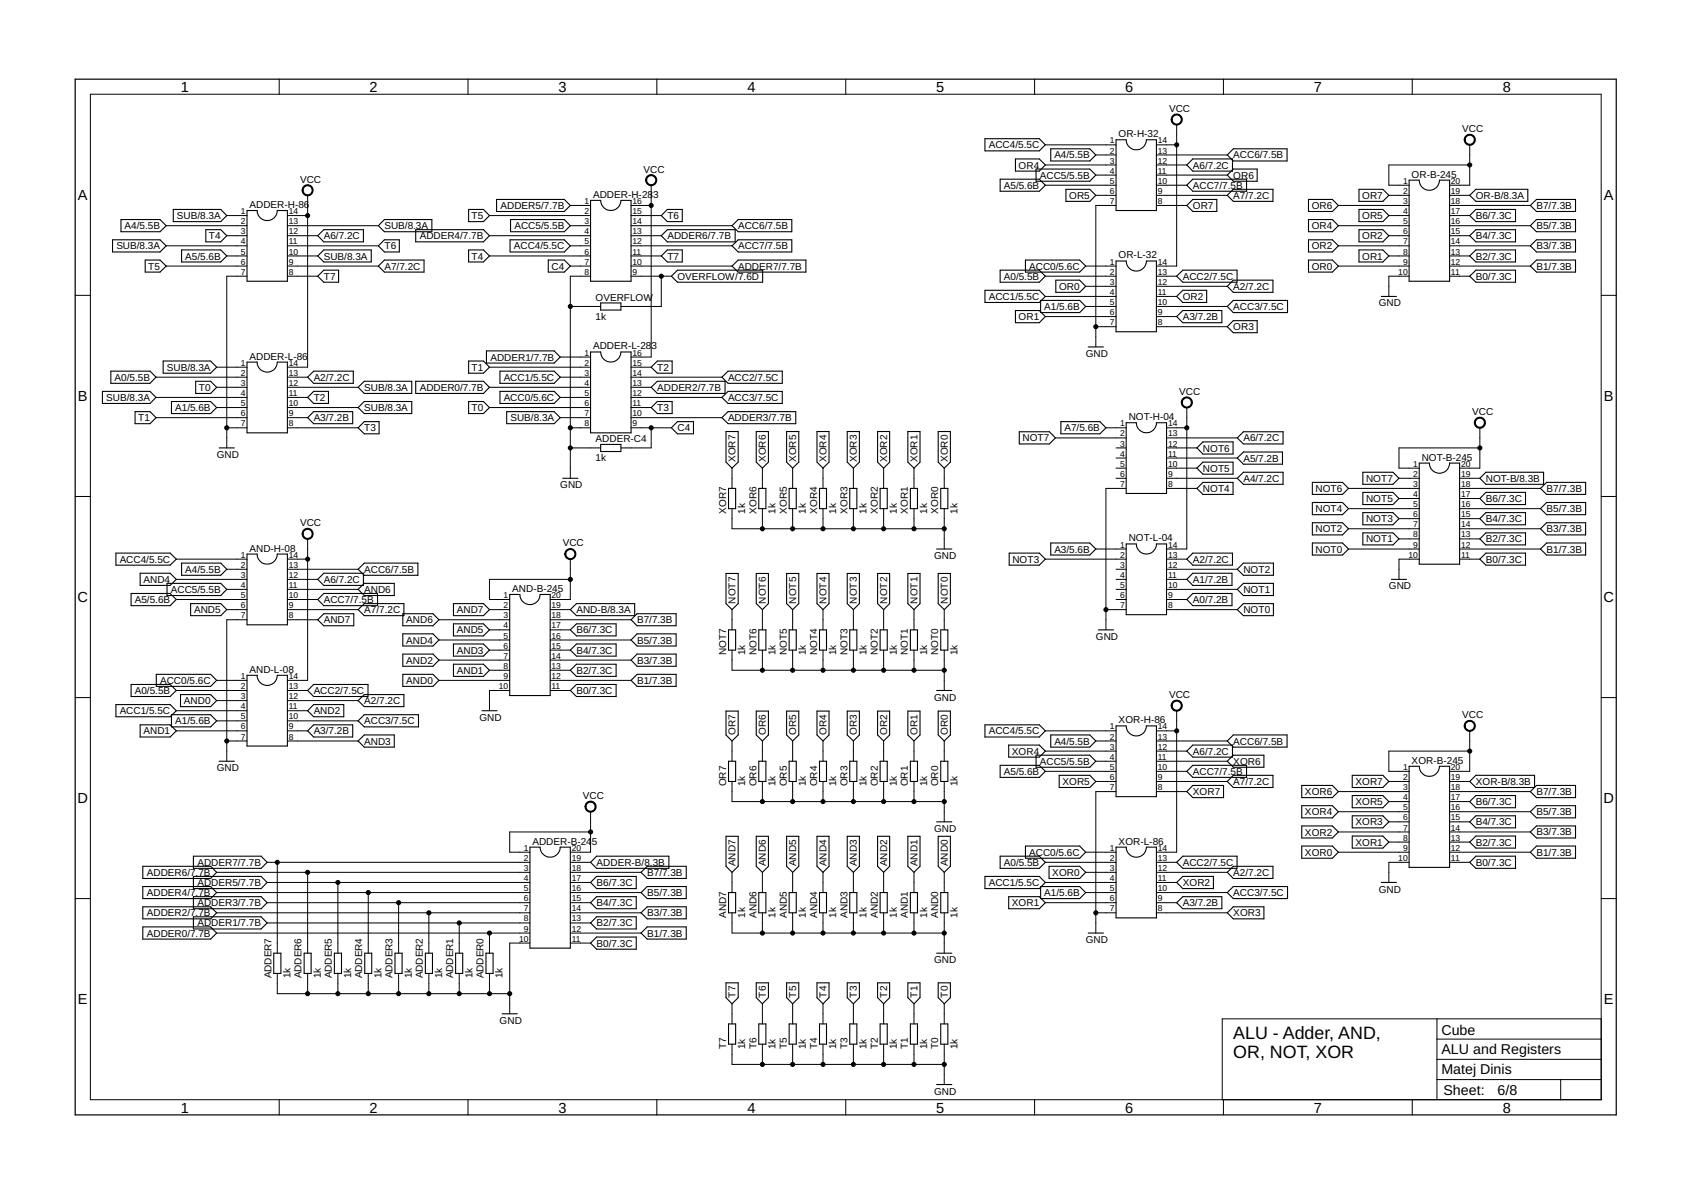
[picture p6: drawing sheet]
<svg xmlns="http://www.w3.org/2000/svg" width="297mm" height="210mm" viewBox="0 0 297 210" stroke-linecap="round" stroke-linejoin="round" font-family="sans-serif">
<defs><g id="words">
<g font-size="3.1">
<text x="216.6" y="182.6">ALU - Adder, AND,</text>
<text x="216.6" y="185.9">OR, NOT, XOR</text>
</g>
<g font-size="2.6">
<text x="31.8" y="16.1">1</text>
<text x="64.9" y="16.1">2</text>
<text x="98.1" y="16.1">3</text>
<text x="131.3" y="16.1">4</text>
<text x="164.4" y="16.1">5</text>
<text x="197.6" y="16.1">6</text>
<text x="230.8" y="16.1">7</text>
<text x="264" y="16.1">8</text>
<text x="13.7" y="35.1">A</text>
<text x="281.7" y="35.1">A</text>
<text x="13.7" y="70.5">B</text>
<text x="281.7" y="70.5">B</text>
<text x="13.6" y="105.8">C</text>
<text x="281.7" y="105.8">C</text>
<text x="13.6" y="141.1">D</text>
<text x="281.7" y="141.1">D</text>
<text x="13.7" y="176.4">E</text>
<text x="281.7" y="176.4">E</text>
<text x="31.8" y="195.4">1</text>
<text x="64.9" y="195.4">2</text>
<text x="98.1" y="195.4">3</text>
<text x="131.3" y="195.4">4</text>
<text x="164.4" y="195.4">5</text>
<text x="197.6" y="195.4">6</text>
<text x="230.8" y="195.4">7</text>
<text x="264" y="195.4">8</text>
</g>
<g font-size="2.5">
<text x="253.2" y="185.2">ALU and Registers</text>
<text x="253.2" y="181.8">Cube</text>
<text x="253.2" y="188.7">Matej Dinis</text>
<text x="253.6" y="192.4">Sheet:</text>
<text x="263.1" y="192.3">6/8</text>
</g>
<g font-size="1.8">
<text x="205.4" y="19.7">VCC</text>
<text x="256.8" y="23.2">VCC</text>
<text x="173.7" y="26.1">ACC4/5.5C</text>
<text x="178.9" y="29.6">OR4</text>
<text x="185.2" y="27.8">A4/5.5B</text>
<text x="196.5" y="24.1">OR-H-32</text>
<text x="209.5" y="29.6">A6/7.2C</text>
<text x="216.6" y="27.8">ACC6/7.5B</text>
<text x="52.7" y="32.1">VCC</text>
<text x="104.2" y="34.8">ADDER-H-283</text>
<text x="113.1" y="30.3">VCC</text>
<text x="176.3" y="33.2">A5/5.6B</text>
<text x="182.7" y="31.4">ACC5/5.5B</text>
<text x="187.8" y="34.9">OR5</text>
<text x="209.5" y="33.2">ACC7/7.5B</text>
<text x="216.6" y="34.9">A7/7.2C</text>
<text x="216.6" y="31.4">OR6</text>
<text x="239.3" y="34.9">OR7</text>
<text x="248" y="31.2">OR-B-245</text>
<text x="259.2" y="34.9">OR-B/8.3A</text>
<text x="21.9" y="40.3">A4/5.5B</text>
<text x="31.1" y="38.5">SUB/8.3A</text>
<text x="43.8" y="36.5">ADDER-H-86</text>
<text x="67.5" y="40.3">SUB/8.3A</text>
<text x="82.8" y="38.5">T5</text>
<text x="87.9" y="36.7">ADDER5/7.7B</text>
<text x="90.4" y="40.3">ACC5/5.5B</text>
<text x="117.2" y="38.5">T6</text>
<text x="129.7" y="40.3">ACC6/7.5B</text>
<text x="209.5" y="36.7">OR7</text>
<text x="230.4" y="40.3">OR4</text>
<text x="230.4" y="36.7">OR6</text>
<text x="239.3" y="38.5">OR5</text>
<text x="259.2" y="38.5">B6/7.3C</text>
<text x="269.9" y="36.7">B7/7.3B</text>
<text x="269.9" y="40.3">B5/7.3B</text>
<text x="20.4" y="43.8">SUB/8.3A</text>
<text x="26" y="47.4">T5</text>
<text x="32.5" y="45.6">A5/5.6B</text>
<text x="36.7" y="42">T4</text>
<text x="56.9" y="42">A6/7.2C</text>
<text x="56.9" y="45.6">SUB/8.3A</text>
<text x="67.5" y="47.4">A7/7.2C</text>
<text x="67.5" y="43.8">T6</text>
<text x="73.7" y="42">ADDER4/7.7B</text>
<text x="82.8" y="45.6">T4</text>
<text x="90.3" y="43.8">ACC4/5.5C</text>
<text x="96.9" y="47.4">C4</text>
<text x="117.2" y="45.6">T7</text>
<text x="117.2" y="42">ADDER6/7.7B</text>
<text x="129.7" y="43.8">ACC7/7.5B</text>
<text x="129.7" y="47.4">ADDER7/7.7B</text>
<text x="180.8" y="47.4">ACC0/5.6C</text>
<text x="196.5" y="45.4">OR-L-32</text>
<text x="230.4" y="47.4">OR0</text>
<text x="230.4" y="43.8">OR2</text>
<text x="239.3" y="45.6">OR1</text>
<text x="239.3" y="42">OR2</text>
<text x="259.2" y="42">B4/7.3C</text>
<text x="259.2" y="45.6">B2/7.3C</text>
<text x="269.9" y="43.8">B3/7.3B</text>
<text x="269.9" y="47.4">B1/7.3B</text>
<text x="56.9" y="49.1">T7</text>
<text x="104.6" y="52.8">OVERFLOW</text>
<text x="119" y="49.1">OVERFLOW/7.6D</text>
<text x="173.7" y="52.7">ACC1/5.5C</text>
<text x="176.3" y="49.1">A0/5.5B</text>
<text x="186" y="50.9">OR0</text>
<text x="207.8" y="49.1">ACC2/7.5C</text>
<text x="207.8" y="52.7">OR2</text>
<text x="216.6" y="50.9">A2/7.2C</text>
<text x="242.2" y="53.8">GND</text>
<text x="259.2" y="49.1">B0/7.3C</text>
<text x="104.6" y="56.1">1k</text>
<text x="178.9" y="56.2">OR1</text>
<text x="183.4" y="54.5">A1/5.6B</text>
<text x="207.8" y="56.2">A3/7.2B</text>
<text x="216.6" y="54.5">ACC3/7.5C</text>
<text x="216.6" y="58">OR3</text>
<text x="29.3" y="65.1">SUB/8.3A</text>
<text x="43.8" y="63.2">ADDER-L-86</text>
<text x="82.8" y="65.1">T1</text>
<text x="86.2" y="63.3">ADDER1/7.7B</text>
<text x="104.2" y="61.4">ADDER-L-28</text>
<text x="114.4" y="61.4">3</text>
<text x="115.5" y="65.1">T2</text>
<text x="190.7" y="62.7">GND</text>
<text x="18.7" y="70.4">SUB/8.3A</text>
<text x="20.1" y="66.9">A0/5.5B</text>
<text x="34.9" y="68.7">T0</text>
<text x="55.1" y="66.9">A2/7.2C</text>
<text x="55.1" y="70.4">T2</text>
<text x="64" y="68.7">SUB/8.3A</text>
<text x="73.7" y="68.7">ADDER0/7.7B</text>
<text x="88.5" y="66.9">ACC1/5.5C</text>
<text x="88.5" y="70.4">ACC0/5.6C</text>
<text x="115.5" y="68.7">ADDER2/7.7B</text>
<text x="127.9" y="70.4">ACC3/7.5C</text>
<text x="127.9" y="66.9">ACC2/7.5C</text>
<text x="207.1" y="69.4">VCC</text>
<text x="24.3" y="74">T1</text>
<text x="30.8" y="72.2">A1/5.6B</text>
<text x="55.1" y="74">A3/7.2B</text>
<text x="64" y="72.2">SUB/8.3A</text>
<text x="64" y="75.8">T3</text>
<text x="82.8" y="72.2">T0</text>
<text x="89.7" y="74">SUB/8.3A</text>
<text x="104.6" y="77.6">ADDER-C4</text>
<text x="115.5" y="72.2">T3</text>
<text x="119" y="75.8">C4</text>
<text x="127.9" y="74">ADDER3/7.7B</text>
<text x="179.6" y="77.5">NOT7</text>
<text x="187" y="75.8">A7/5.6B</text>
<text x="198.3" y="73.8">NOT-H-04</text>
<text x="218.4" y="77.5">A6/7.2C</text>
<text x="258.6" y="72.9">VCC</text>
<text x="38.1" y="80.5">GND</text>
<text x="104.6" y="81">1k</text>
<text x="129.2" y="81.2" transform="rotate(-90 129.2 81.2)">XOR7</text>
<text x="134.5" y="81.2" transform="rotate(-90 134.5 81.2)">XOR6</text>
<text x="139.9" y="81.2" transform="rotate(-90 139.9 81.2)">XOR5</text>
<text x="145.2" y="81.2" transform="rotate(-90 145.2 81.2)">XOR4</text>
<text x="150.5" y="81.2" transform="rotate(-90 150.5 81.2)">XOR3</text>
<text x="155.8" y="81.2" transform="rotate(-90 155.8 81.2)">XOR2</text>
<text x="161.2" y="81.2" transform="rotate(-90 161.2 81.2)">XOR1</text>
<text x="166.5" y="81.2" transform="rotate(-90 166.5 81.2)">XOR0</text>
<text x="211.3" y="82.9">NOT5</text>
<text x="211.3" y="79.3">NOT6</text>
<text x="218.4" y="81.1">A5/7.2B</text>
<text x="249.7" y="80.9">NOT-B-245</text>
<text x="98.4" y="85.8">GND</text>
<text x="211.3" y="86.4">NOT4</text>
<text x="218.4" y="84.6">A4/7.2C</text>
<text x="231.1" y="90">NOT4</text>
<text x="231.1" y="86.4">NOT6</text>
<text x="240" y="88.2">NOT5</text>
<text x="240" y="84.6">NOT7</text>
<text x="261" y="88.2">B6/7.3C</text>
<text x="261" y="84.6">NOT-B/8.3B</text>
<text x="271.7" y="86.4">B7/7.3B</text>
<text x="271.7" y="90">B5/7.3B</text>
<text x="52.7" y="92.4">VCC</text>
<text x="98.9" y="96">VCC</text>
<text x="127.5" y="90.2" transform="rotate(-90 127.5 90.2)">XOR7</text>
<text x="130.9" y="90.2" transform="rotate(-90 130.9 90.2)">1k</text>
<text x="132.9" y="90.2" transform="rotate(-90 132.9 90.2)">XOR6</text>
<text x="136.2" y="90.2" transform="rotate(-90 136.2 90.2)">1k</text>
<text x="138.2" y="90.2" transform="rotate(-90 138.2 90.2)">XOR5</text>
<text x="141.5" y="90.2" transform="rotate(-90 141.5 90.2)">1k</text>
<text x="143.5" y="90.2" transform="rotate(-90 143.5 90.2)">XOR4</text>
<text x="146.9" y="90.2" transform="rotate(-90 146.9 90.2)">1k</text>
<text x="148.8" y="90.2" transform="rotate(-90 148.8 90.2)">XOR3</text>
<text x="152.2" y="90.2" transform="rotate(-90 152.2 90.2)">1k</text>
<text x="154.2" y="90.2" transform="rotate(-90 154.2 90.2)">XOR2</text>
<text x="157.5" y="90.2" transform="rotate(-90 157.5 90.2)">1k</text>
<text x="159.5" y="90.2" transform="rotate(-90 159.5 90.2)">XOR1</text>
<text x="162.9" y="90.2" transform="rotate(-90 162.9 90.2)">1k</text>
<text x="164.8" y="90.2" transform="rotate(-90 164.8 90.2)">XOR0</text>
<text x="168.2" y="90.2" transform="rotate(-90 168.2 90.2)">1k</text>
<text x="198.3" y="95.1">NOT-L-04</text>
<text x="231.1" y="93.5">NOT2</text>
<text x="240" y="95.3">NOT1</text>
<text x="240" y="91.7">NOT3</text>
<text x="261" y="91.7">B4/7.3C</text>
<text x="261" y="95.3">B2/7.3C</text>
<text x="271.7" y="93.5">B3/7.3B</text>
<text x="21" y="98.8">ACC4/5.5C</text>
<text x="32.5" y="100.6">A4/5.5B</text>
<text x="43.8" y="96.9">AND-H-08</text>
<text x="64" y="100.6">ACC6/7.5B</text>
<text x="164.1" y="98.2">GND</text>
<text x="177.8" y="98.8">NOT3</text>
<text x="185.2" y="97.1">A3/5.6B</text>
<text x="209.5" y="98.8">A2/7.2C</text>
<text x="218.4" y="100.6">NOT2</text>
<text x="231.1" y="97.1">NOT0</text>
<text x="261" y="98.8">B0/7.3C</text>
<text x="271.7" y="97.1">B1/7.3B</text>
<text x="23.7" y="105.9">A5/5.6B</text>
<text x="25.2" y="102.4">AND4</text>
<text x="30" y="104.2">ACC5/5.5B</text>
<text x="34.1" y="107.7">AND5</text>
<text x="56.9" y="102.4">A6/7.2C</text>
<text x="56.9" y="105.9">ACC7/7.5B</text>
<text x="64" y="107.7">A7/7.2C</text>
<text x="64" y="104.2">AND6</text>
<text x="80.2" y="107.7">AND7</text>
<text x="90" y="104">AND-B-245</text>
<text x="101.3" y="107.7">AND-B/8.3A</text>
<text x="129.2" y="106" transform="rotate(-90 129.2 106)">NOT7</text>
<text x="134.5" y="106" transform="rotate(-90 134.5 106)">NOT6</text>
<text x="139.9" y="106" transform="rotate(-90 139.9 106)">NOT5</text>
<text x="145.2" y="106" transform="rotate(-90 145.2 106)">NOT4</text>
<text x="150.5" y="106" transform="rotate(-90 150.5 106)">NOT3</text>
<text x="155.8" y="106" transform="rotate(-90 155.8 106)">NOT2</text>
<text x="161.2" y="106" transform="rotate(-90 161.2 106)">NOT1</text>
<text x="166.5" y="106" transform="rotate(-90 166.5 106)">NOT0</text>
<text x="209.5" y="102.4">A1/7.2B</text>
<text x="209.5" y="105.9">A0/7.2B</text>
<text x="218.4" y="107.7">NOT0</text>
<text x="218.4" y="104.2">NOT1</text>
<text x="244" y="103.5">GND</text>
<text x="56.9" y="109.5">AND7</text>
<text x="71.4" y="113">AND4</text>
<text x="71.4" y="109.5">AND6</text>
<text x="80.2" y="111.3">AND5</text>
<text x="101.3" y="111.3">B6/7.3C</text>
<text x="111.9" y="109.5">B7/7.3B</text>
<text x="111.9" y="113">B5/7.3B</text>
<text x="192.5" y="112.4">GND</text>
<text x="43.8" y="118.2">AND-L-08</text>
<text x="71.4" y="116.6">AND2</text>
<text x="80.2" y="118.4">AND1</text>
<text x="80.2" y="114.8">AND3</text>
<text x="101.3" y="114.8">B4/7.3C</text>
<text x="101.3" y="118.4">B2/7.3C</text>
<text x="111.9" y="116.6">B3/7.3B</text>
<text x="127.5" y="115.1" transform="rotate(-90 127.5 115.1)">NOT7</text>
<text x="130.9" y="115.1" transform="rotate(-90 130.9 115.1)">1k</text>
<text x="132.9" y="115.1" transform="rotate(-90 132.9 115.1)">NOT6</text>
<text x="136.2" y="115.1" transform="rotate(-90 136.2 115.1)">1k</text>
<text x="138.2" y="115.1" transform="rotate(-90 138.2 115.1)">NOT5</text>
<text x="141.5" y="115.1" transform="rotate(-90 141.5 115.1)">1k</text>
<text x="143.5" y="115.1" transform="rotate(-90 143.5 115.1)">NOT4</text>
<text x="146.9" y="115.1" transform="rotate(-90 146.9 115.1)">1k</text>
<text x="148.8" y="115.1" transform="rotate(-90 148.8 115.1)">NOT3</text>
<text x="152.2" y="115.1" transform="rotate(-90 152.2 115.1)">1k</text>
<text x="154.2" y="115.1" transform="rotate(-90 154.2 115.1)">NOT2</text>
<text x="157.5" y="115.1" transform="rotate(-90 157.5 115.1)">1k</text>
<text x="159.5" y="115.1" transform="rotate(-90 159.5 115.1)">NOT1</text>
<text x="162.9" y="115.1" transform="rotate(-90 162.9 115.1)">1k</text>
<text x="164.8" y="115.1" transform="rotate(-90 164.8 115.1)">NOT0</text>
<text x="168.2" y="115.1" transform="rotate(-90 168.2 115.1)">1k</text>
<text x="21" y="125.5">ACC1/5.5C</text>
<text x="23.7" y="121.9">A0/5.5B</text>
<text x="28.1" y="120.1">ACC0/5.6C</text>
<text x="32.3" y="123.7">AND0</text>
<text x="55.1" y="121.9">ACC2/7.5C</text>
<text x="55.1" y="125.5">AND2</text>
<text x="64" y="123.7">A2/7.2C</text>
<text x="71.4" y="120.1">AND0</text>
<text x="101.3" y="121.9">B0/7.3C</text>
<text x="111.9" y="120.1">B1/7.3B</text>
<text x="164.1" y="123.1">GND</text>
<text x="205.4" y="122.6">VCC</text>
<text x="25.2" y="129">AND1</text>
<text x="30.8" y="127.2">A1/5.6B</text>
<text x="55.1" y="129">A3/7.2B</text>
<text x="64" y="127.2">ACC3/7.5C</text>
<text x="64" y="130.8">AND3</text>
<text x="84.2" y="126.6">GND</text>
<text x="129.2" y="129.1" transform="rotate(-90 129.2 129.1)">OR7</text>
<text x="134.5" y="129.1" transform="rotate(-90 134.5 129.1)">OR6</text>
<text x="139.9" y="129.1" transform="rotate(-90 139.9 129.1)">OR5</text>
<text x="145.2" y="129.1" transform="rotate(-90 145.2 129.1)">OR4</text>
<text x="150.5" y="129.1" transform="rotate(-90 150.5 129.1)">OR3</text>
<text x="155.8" y="129.1" transform="rotate(-90 155.8 129.1)">OR2</text>
<text x="161.2" y="129.1" transform="rotate(-90 161.2 129.1)">OR1</text>
<text x="166.5" y="129.1" transform="rotate(-90 166.5 129.1)">OR0</text>
<text x="173.7" y="129">ACC4/5.5C</text>
<text x="185.2" y="130.8">A4/5.5B</text>
<text x="196.5" y="127.1">XOR-H-86</text>
<text x="216.6" y="130.8">ACC6/7.5B</text>
<text x="256.8" y="126.2">VCC</text>
<text x="38.1" y="135.5">GND</text>
<text x="176.3" y="136.1">A5/5.6B</text>
<text x="177.8" y="132.6">XOR4</text>
<text x="182.7" y="134.3">ACC5/5.5B</text>
<text x="186.6" y="137.9">XOR5</text>
<text x="209.5" y="132.6">A6/7.2C</text>
<text x="209.5" y="136.1">ACC7/7.5B</text>
<text x="216.6" y="137.9">A7/7.2C</text>
<text x="216.6" y="134.3">XOR6</text>
<text x="238.1" y="137.9">XOR7</text>
<text x="248" y="134.2">XOR-B-245</text>
<text x="259.2" y="137.9">XOR-B/8.3B</text>
<text x="102.4" y="140.4">VCC</text>
<text x="127.5" y="138.1" transform="rotate(-90 127.5 138.1)">OR7</text>
<text x="130.9" y="138.1" transform="rotate(-90 130.9 138.1)">1k</text>
<text x="132.9" y="138.1" transform="rotate(-90 132.9 138.1)">OR6</text>
<text x="136.2" y="138.1" transform="rotate(-90 136.2 138.1)">1k</text>
<text x="138.2" y="138.1" transform="rotate(-90 138.2 138.1)">OR5</text>
<text x="141.5" y="138.1" transform="rotate(-90 141.5 138.1)">1k</text>
<text x="143.5" y="138.1" transform="rotate(-90 143.5 138.1)">OR4</text>
<text x="146.9" y="138.1" transform="rotate(-90 146.9 138.1)">1k</text>
<text x="148.8" y="138.1" transform="rotate(-90 148.8 138.1)">OR3</text>
<text x="152.2" y="138.1" transform="rotate(-90 152.2 138.1)">1k</text>
<text x="154.2" y="138.1" transform="rotate(-90 154.2 138.1)">OR2</text>
<text x="157.5" y="138.1" transform="rotate(-90 157.5 138.1)">1k</text>
<text x="159.5" y="138.1" transform="rotate(-90 159.5 138.1)">OR1</text>
<text x="162.9" y="138.1" transform="rotate(-90 162.9 138.1)">1k</text>
<text x="164.8" y="138.1" transform="rotate(-90 164.8 138.1)">OR0</text>
<text x="168.2" y="138.1" transform="rotate(-90 168.2 138.1)">1k</text>
<text x="209.5" y="139.7">XOR7</text>
<text x="229.2" y="143.2">XOR4</text>
<text x="229.2" y="139.7">XOR6</text>
<text x="238.1" y="141.4">XOR5</text>
<text x="259.2" y="141.4">B6/7.3C</text>
<text x="269.9" y="139.7">B7/7.3B</text>
<text x="269.9" y="143.2">B5/7.3B</text>
<text x="93.5" y="148.4">ADDER-B-24</text>
<text x="104" y="148.4">5</text>
<text x="164.1" y="146.1">GND</text>
<text x="196.5" y="148.4">XOR-L-86</text>
<text x="229.2" y="146.8">XOR2</text>
<text x="238.1" y="148.5">XOR1</text>
<text x="238.1" y="145">XOR3</text>
<text x="259.2" y="145">B4/7.3C</text>
<text x="259.2" y="148.5">B2/7.3C</text>
<text x="269.9" y="146.8">B3/7.3B</text>
<text x="25.8" y="153.9">ADDER6/7.7B</text>
<text x="34.7" y="155.6">ADDER5/7.7B</text>
<text x="34.7" y="152.1">ADDER7/7.7B</text>
<text x="104.8" y="152.1">ADDER-B/8.3B</text>
<text x="104.8" y="155.6">B6/7.3C</text>
<text x="113.7" y="153.9">B7/7.3B</text>
<text x="129.2" y="152.2" transform="rotate(-90 129.2 152.2)">AND7</text>
<text x="134.5" y="152.2" transform="rotate(-90 134.5 152.2)">AND6</text>
<text x="139.9" y="152.2" transform="rotate(-90 139.9 152.2)">AND5</text>
<text x="145.2" y="152.2" transform="rotate(-90 145.2 152.2)">AND4</text>
<text x="150.5" y="152.2" transform="rotate(-90 150.5 152.2)">AND3</text>
<text x="155.8" y="152.2" transform="rotate(-90 155.8 152.2)">AND2</text>
<text x="161.2" y="152.2" transform="rotate(-90 161.2 152.2)">AND1</text>
<text x="166.5" y="152.2" transform="rotate(-90 166.5 152.2)">AND0</text>
<text x="173.7" y="155.6">ACC1/5.5C</text>
<text x="176.3" y="152.1">A0/5.5B</text>
<text x="180.8" y="150.3">ACC0/5.6C</text>
<text x="184.9" y="153.9">XOR0</text>
<text x="207.8" y="152.1">ACC2/7.5C</text>
<text x="207.8" y="155.6">XOR2</text>
<text x="216.6" y="153.9">A2/7.2C</text>
<text x="229.2" y="150.3">XOR0</text>
<text x="259.2" y="152.1">B0/7.3C</text>
<text x="269.9" y="150.3">B1/7.3B</text>
<text x="25.8" y="157.4">ADDER4/7.7B</text>
<text x="25.8" y="161">ADDER2/7.7B</text>
<text x="34.7" y="159.2">ADDER3/7.7B</text>
<text x="104.8" y="159.2">B4/7.3C</text>
<text x="113.7" y="157.4">B5/7.3B</text>
<text x="113.7" y="161">B3/7.3B</text>
<text x="127.5" y="161.2" transform="rotate(-90 127.5 161.2)">AND7</text>
<text x="130.9" y="161.2" transform="rotate(-90 130.9 161.2)">1k</text>
<text x="132.9" y="161.2" transform="rotate(-90 132.9 161.2)">AND6</text>
<text x="136.2" y="161.2" transform="rotate(-90 136.2 161.2)">1k</text>
<text x="138.2" y="161.2" transform="rotate(-90 138.2 161.2)">AND5</text>
<text x="141.5" y="161.2" transform="rotate(-90 141.5 161.2)">1k</text>
<text x="143.5" y="161.2" transform="rotate(-90 143.5 161.2)">AND4</text>
<text x="146.9" y="161.2" transform="rotate(-90 146.9 161.2)">1k</text>
<text x="148.8" y="161.2" transform="rotate(-90 148.8 161.2)">AND3</text>
<text x="152.2" y="161.2" transform="rotate(-90 152.2 161.2)">1k</text>
<text x="154.2" y="161.2" transform="rotate(-90 154.2 161.2)">AND2</text>
<text x="157.5" y="161.2" transform="rotate(-90 157.5 161.2)">1k</text>
<text x="159.5" y="161.2" transform="rotate(-90 159.5 161.2)">AND1</text>
<text x="162.9" y="161.2" transform="rotate(-90 162.9 161.2)">1k</text>
<text x="164.8" y="161.2" transform="rotate(-90 164.8 161.2)">AND0</text>
<text x="168.2" y="161.2" transform="rotate(-90 168.2 161.2)">1k</text>
<text x="177.8" y="159.2">XOR1</text>
<text x="183.4" y="157.4">A1/5.6B</text>
<text x="207.8" y="159.2">A3/7.2B</text>
<text x="216.6" y="157.4">ACC3/7.5C</text>
<text x="216.6" y="161">XOR3</text>
<text x="242.2" y="156.8">GND</text>
<text x="25.8" y="164.5">ADDER0/7.7B</text>
<text x="34.7" y="162.7">ADDER1/7.7B</text>
<text x="104.8" y="162.7">B2/7.3C</text>
<text x="104.8" y="166.3">B0/7.3C</text>
<text x="113.7" y="164.5">B1/7.3B</text>
<text x="190.7" y="165.7">GND</text>
<text x="47.7" y="171.9" transform="rotate(-90 47.7 171.9)">ADDER7</text>
<text x="51" y="171.9" transform="rotate(-90 51 171.9)">1k</text>
<text x="53" y="171.9" transform="rotate(-90 53 171.9)">ADDER6</text>
<text x="56.3" y="171.9" transform="rotate(-90 56.3 171.9)">1k</text>
<text x="58.3" y="171.9" transform="rotate(-90 58.3 171.9)">ADDER5</text>
<text x="61.7" y="171.9" transform="rotate(-90 61.7 171.9)">1k</text>
<text x="63.6" y="171.9" transform="rotate(-90 63.6 171.9)">ADDER4</text>
<text x="67" y="171.9" transform="rotate(-90 67 171.9)">1k</text>
<text x="69" y="171.9" transform="rotate(-90 69 171.9)">ADDER3</text>
<text x="72.3" y="171.9" transform="rotate(-90 72.3 171.9)">1k</text>
<text x="74.3" y="171.9" transform="rotate(-90 74.3 171.9)">ADDER2</text>
<text x="77.6" y="171.9" transform="rotate(-90 77.6 171.9)">1k</text>
<text x="79.6" y="171.9" transform="rotate(-90 79.6 171.9)">ADDER1</text>
<text x="83" y="171.9" transform="rotate(-90 83 171.9)">1k</text>
<text x="84.9" y="171.9" transform="rotate(-90 84.9 171.9)">ADDER0</text>
<text x="88.3" y="171.9" transform="rotate(-90 88.3 171.9)">1k</text>
<text x="164.1" y="169.2">GND</text>
<text x="87.8" y="179.9">GND</text>
<text x="129.2" y="175.2" transform="rotate(-90 129.2 175.2)">T7</text>
<text x="134.5" y="175.2" transform="rotate(-90 134.5 175.2)">T6</text>
<text x="139.9" y="175.2" transform="rotate(-90 139.9 175.2)">T5</text>
<text x="145.2" y="175.2" transform="rotate(-90 145.2 175.2)">T4</text>
<text x="150.5" y="175.2" transform="rotate(-90 150.5 175.2)">T3</text>
<text x="155.8" y="175.2" transform="rotate(-90 155.8 175.2)">T2</text>
<text x="161.2" y="175.2" transform="rotate(-90 161.2 175.2)">T1</text>
<text x="166.5" y="175.2" transform="rotate(-90 166.5 175.2)">T0</text>
<text x="127.5" y="184.3" transform="rotate(-90 127.5 184.3)">T7</text>
<text x="130.9" y="184.3" transform="rotate(-90 130.9 184.3)">1k</text>
<text x="132.9" y="184.3" transform="rotate(-90 132.9 184.3)">T6</text>
<text x="136.2" y="184.3" transform="rotate(-90 136.2 184.3)">1k</text>
<text x="138.2" y="184.3" transform="rotate(-90 138.2 184.3)">T5</text>
<text x="141.5" y="184.3" transform="rotate(-90 141.5 184.3)">1k</text>
<text x="143.5" y="184.3" transform="rotate(-90 143.5 184.3)">T4</text>
<text x="146.9" y="184.3" transform="rotate(-90 146.9 184.3)">1k</text>
<text x="148.8" y="184.3" transform="rotate(-90 148.8 184.3)">T3</text>
<text x="152.2" y="184.3" transform="rotate(-90 152.2 184.3)">1k</text>
<text x="154.2" y="184.3" transform="rotate(-90 154.2 184.3)">T2</text>
<text x="157.5" y="184.3" transform="rotate(-90 157.5 184.3)">1k</text>
<text x="159.5" y="184.3" transform="rotate(-90 159.5 184.3)">T1</text>
<text x="162.9" y="184.3" transform="rotate(-90 162.9 184.3)">1k</text>
<text x="164.8" y="184.3" transform="rotate(-90 164.8 184.3)">T0</text>
<text x="168.2" y="184.3" transform="rotate(-90 168.2 184.3)">1k</text>
<text x="164.1" y="192.3">GND</text>
</g>
<g font-size="1.5">
<text x="195" y="25.2">1</text>
<text x="195" y="27">2</text>
<text x="195" y="28.7">3</text>
<text x="203.4" y="28.7">12</text>
<text x="203.4" y="27">13</text>
<text x="203.4" y="25.2">14</text>
<text x="102.7" y="35.8">1</text>
<text x="111.1" y="35.8">16</text>
<text x="195" y="30.5">4</text>
<text x="195" y="32.3">5</text>
<text x="195" y="34.1">6</text>
<text x="195" y="35.8">7</text>
<text x="203.4" y="35.8">8</text>
<text x="203.4" y="34.1">9</text>
<text x="203.4" y="32.3">10</text>
<text x="203.4" y="30.5">11</text>
<text x="246.5" y="32.3">1</text>
<text x="246.5" y="34.1">2</text>
<text x="246.5" y="35.8">3</text>
<text x="254.9" y="35.8">18</text>
<text x="254.9" y="34.1">19</text>
<text x="254.9" y="32.3">20</text>
<text x="42.3" y="37.6">1</text>
<text x="42.3" y="39.4">2</text>
<text x="42.3" y="41.2">3</text>
<text x="50.7" y="41.2">12</text>
<text x="50.7" y="39.4">13</text>
<text x="50.7" y="37.6">14</text>
<text x="102.7" y="37.6">2</text>
<text x="102.7" y="39.4">3</text>
<text x="102.7" y="41.2">4</text>
<text x="111.1" y="41.2">13</text>
<text x="111.1" y="39.4">14</text>
<text x="111.1" y="37.6">15</text>
<text x="246.5" y="37.6">4</text>
<text x="246.5" y="39.4">5</text>
<text x="246.5" y="41.2">6</text>
<text x="254.9" y="41.2">15</text>
<text x="254.9" y="39.4">16</text>
<text x="254.9" y="37.6">17</text>
<text x="42.3" y="42.9">4</text>
<text x="42.3" y="44.7">5</text>
<text x="42.3" y="46.5">6</text>
<text x="50.7" y="46.5">9</text>
<text x="50.7" y="44.7">10</text>
<text x="50.7" y="42.9">11</text>
<text x="102.7" y="42.9">5</text>
<text x="102.7" y="44.7">6</text>
<text x="102.7" y="46.5">7</text>
<text x="111.1" y="46.5">10</text>
<text x="111.1" y="44.7">11</text>
<text x="111.1" y="42.9">12</text>
<text x="195" y="46.5">1</text>
<text x="203.4" y="46.5">14</text>
<text x="246.5" y="42.9">7</text>
<text x="246.5" y="44.7">8</text>
<text x="246.5" y="46.5">9</text>
<text x="254.9" y="46.5">12</text>
<text x="254.9" y="44.7">13</text>
<text x="254.9" y="42.9">14</text>
<text x="42.3" y="48.3">7</text>
<text x="50.7" y="48.3">8</text>
<text x="102.7" y="48.3">8</text>
<text x="111.1" y="48.3">9</text>
<text x="195" y="48.3">2</text>
<text x="195" y="50">3</text>
<text x="195" y="51.8">4</text>
<text x="195" y="53.6">5</text>
<text x="203.4" y="53.6">10</text>
<text x="203.4" y="51.8">11</text>
<text x="203.4" y="50">12</text>
<text x="203.4" y="48.3">13</text>
<text x="245.6" y="48.3">10</text>
<text x="254.9" y="48.3">11</text>
<text x="195" y="55.4">6</text>
<text x="195" y="57.1">7</text>
<text x="203.4" y="57.1">8</text>
<text x="203.4" y="55.4">9</text>
<text x="42.3" y="64.2">1</text>
<text x="50.7" y="64.2">14</text>
<text x="102.7" y="62.5">1</text>
<text x="102.7" y="64.2">2</text>
<text x="111.1" y="64.2">15</text>
<text x="111.1" y="62.5">16</text>
<text x="42.3" y="66">2</text>
<text x="42.3" y="67.8">3</text>
<text x="42.3" y="69.6">4</text>
<text x="42.3" y="71.3">5</text>
<text x="50.7" y="71.3">10</text>
<text x="50.7" y="69.6">11</text>
<text x="50.7" y="67.8">12</text>
<text x="50.7" y="66">13</text>
<text x="102.7" y="66">3</text>
<text x="102.7" y="67.8">4</text>
<text x="102.7" y="69.6">5</text>
<text x="102.7" y="71.3">6</text>
<text x="111.1" y="71.3">11</text>
<text x="111.1" y="69.6">12</text>
<text x="111.1" y="67.8">13</text>
<text x="111.1" y="66">14</text>
<text x="42.3" y="73.1">6</text>
<text x="42.3" y="74.9">7</text>
<text x="50.7" y="74.9">8</text>
<text x="50.7" y="73.1">9</text>
<text x="102.7" y="73.1">7</text>
<text x="102.7" y="74.9">8</text>
<text x="111.1" y="74.9">9</text>
<text x="111.1" y="73.1">10</text>
<text x="196.7" y="74.9">1</text>
<text x="196.7" y="76.7">2</text>
<text x="205.2" y="76.7">13</text>
<text x="205.2" y="74.9">14</text>
<text x="196.7" y="78.4">3</text>
<text x="196.7" y="80.2">4</text>
<text x="196.7" y="82">5</text>
<text x="196.7" y="83.8">6</text>
<text x="205.2" y="83.8">9</text>
<text x="205.2" y="82">10</text>
<text x="205.2" y="80.2">11</text>
<text x="205.2" y="78.4">12</text>
<text x="248.2" y="82">1</text>
<text x="248.2" y="83.8">2</text>
<text x="256.7" y="83.8">19</text>
<text x="256.7" y="82">20</text>
<text x="196.7" y="85.5">7</text>
<text x="205.2" y="85.5">8</text>
<text x="248.2" y="85.5">3</text>
<text x="248.2" y="87.3">4</text>
<text x="248.2" y="89.1">5</text>
<text x="256.7" y="89.1">16</text>
<text x="256.7" y="87.3">17</text>
<text x="256.7" y="85.5">18</text>
<text x="248.2" y="90.9">6</text>
<text x="248.2" y="92.6">7</text>
<text x="248.2" y="94.4">8</text>
<text x="256.7" y="94.4">13</text>
<text x="256.7" y="92.6">14</text>
<text x="256.7" y="90.9">15</text>
<text x="42.3" y="98">1</text>
<text x="42.3" y="99.7">2</text>
<text x="42.3" y="101.5">3</text>
<text x="50.7" y="101.5">12</text>
<text x="50.7" y="99.7">13</text>
<text x="50.7" y="98">14</text>
<text x="196.7" y="96.2">1</text>
<text x="196.7" y="98">2</text>
<text x="196.7" y="99.7">3</text>
<text x="196.7" y="101.5">4</text>
<text x="205.2" y="101.5">11</text>
<text x="205.2" y="99.7">12</text>
<text x="205.2" y="98">13</text>
<text x="205.2" y="96.2">14</text>
<text x="247.4" y="98">10</text>
<text x="248.2" y="96.2">9</text>
<text x="256.7" y="98">11</text>
<text x="256.7" y="96.2">12</text>
<text x="42.3" y="103.3">4</text>
<text x="42.3" y="105.1">5</text>
<text x="42.3" y="106.8">6</text>
<text x="50.7" y="106.8">9</text>
<text x="50.7" y="105.1">10</text>
<text x="50.7" y="103.3">11</text>
<text x="88.5" y="105.1">1</text>
<text x="88.5" y="106.8">2</text>
<text x="96.9" y="106.8">19</text>
<text x="96.9" y="105.1">20</text>
<text x="196.7" y="103.3">5</text>
<text x="196.7" y="105.1">6</text>
<text x="196.7" y="106.8">7</text>
<text x="205.2" y="106.8">8</text>
<text x="205.2" y="105.1">9</text>
<text x="205.2" y="103.3">10</text>
<text x="42.3" y="108.6">7</text>
<text x="50.7" y="108.6">8</text>
<text x="88.5" y="108.6">3</text>
<text x="88.5" y="110.4">4</text>
<text x="88.5" y="112.2">5</text>
<text x="88.5" y="113.9">6</text>
<text x="96.9" y="113.9">15</text>
<text x="96.9" y="112.2">16</text>
<text x="96.9" y="110.4">17</text>
<text x="96.9" y="108.6">18</text>
<text x="42.3" y="119.3">1</text>
<text x="50.7" y="119.3">14</text>
<text x="88.5" y="115.7">7</text>
<text x="88.5" y="117.5">8</text>
<text x="88.5" y="119.3">9</text>
<text x="96.9" y="119.3">12</text>
<text x="96.9" y="117.5">13</text>
<text x="96.9" y="115.7">14</text>
<text x="42.3" y="121">2</text>
<text x="42.3" y="122.8">3</text>
<text x="42.3" y="124.6">4</text>
<text x="50.7" y="124.6">11</text>
<text x="50.7" y="122.8">12</text>
<text x="50.7" y="121">13</text>
<text x="87.6" y="121">10</text>
<text x="96.9" y="121">11</text>
<text x="42.3" y="126.4">5</text>
<text x="42.3" y="128.1">6</text>
<text x="42.3" y="129.9">7</text>
<text x="50.7" y="129.9">8</text>
<text x="50.7" y="128.1">9</text>
<text x="50.7" y="126.4">10</text>
<text x="195" y="128.1">1</text>
<text x="195" y="129.9">2</text>
<text x="195" y="131.7">3</text>
<text x="203.4" y="131.7">12</text>
<text x="203.4" y="129.9">13</text>
<text x="203.4" y="128.1">14</text>
<text x="195" y="133.5">4</text>
<text x="195" y="135.2">5</text>
<text x="195" y="137">6</text>
<text x="203.4" y="137">9</text>
<text x="203.4" y="135.2">10</text>
<text x="203.4" y="133.5">11</text>
<text x="246.5" y="135.2">1</text>
<text x="246.5" y="137">2</text>
<text x="254.9" y="137">19</text>
<text x="254.9" y="135.2">20</text>
<text x="195" y="138.8">7</text>
<text x="203.4" y="138.8">8</text>
<text x="246.5" y="138.8">3</text>
<text x="246.5" y="140.6">4</text>
<text x="246.5" y="142.3">5</text>
<text x="254.9" y="142.3">16</text>
<text x="254.9" y="140.6">17</text>
<text x="254.9" y="138.8">18</text>
<text x="92" y="149.4">1</text>
<text x="100.4" y="149.4">20</text>
<text x="195" y="149.4">1</text>
<text x="203.4" y="149.4">14</text>
<text x="246.5" y="144.1">6</text>
<text x="246.5" y="145.9">7</text>
<text x="246.5" y="147.7">8</text>
<text x="246.5" y="149.4">9</text>
<text x="254.9" y="149.4">12</text>
<text x="254.9" y="147.7">13</text>
<text x="254.9" y="145.9">14</text>
<text x="254.9" y="144.1">15</text>
<text x="92" y="151.2">2</text>
<text x="92" y="153">3</text>
<text x="92" y="154.8">4</text>
<text x="100.4" y="154.8">17</text>
<text x="100.4" y="153">18</text>
<text x="100.4" y="151.2">19</text>
<text x="195" y="151.2">2</text>
<text x="195" y="153">3</text>
<text x="195" y="154.8">4</text>
<text x="203.4" y="154.8">11</text>
<text x="203.4" y="153">12</text>
<text x="203.4" y="151.2">13</text>
<text x="245.6" y="151.2">10</text>
<text x="254.9" y="151.2">11</text>
<text x="92" y="156.5">5</text>
<text x="92" y="158.3">6</text>
<text x="92" y="160.1">7</text>
<text x="92" y="161.9">8</text>
<text x="100.4" y="161.9">13</text>
<text x="100.4" y="160.1">14</text>
<text x="100.4" y="158.3">15</text>
<text x="100.4" y="156.5">16</text>
<text x="195" y="156.5">5</text>
<text x="195" y="158.3">6</text>
<text x="195" y="160.1">7</text>
<text x="203.4" y="160.1">8</text>
<text x="203.4" y="158.3">9</text>
<text x="203.4" y="156.5">10</text>
<text x="91.2" y="165.4">10</text>
<text x="92" y="163.6">9</text>
<text x="100.4" y="165.4">11</text>
<text x="100.4" y="163.6">12</text>
</g>
</g></defs>
<g fill="none" stroke="#000" stroke-width=".19">
<path d="M21.3 38.6h6.8l1.1 1-1.1 1.1h-6.8zM30.4 36.8h8.4l1 1.1-1 1h-8.4zM43.4 37h1.8a1.77 1.77 0 0 0 1.7 1.7 1.77 1.77 0 0 0 1.8-1.7h1.8v12.4h-7.1zM67.5 38.6h8.4v2.1h-8.4l-1-1.1zM82.3 36.8h2.6l1.1 1.1-1.1 1h-2.6zM87.2 35h11.9l1.1 1.1-1.1 1h-11.9zM89.7 38.6h9.4l1.1 1-1.1 1.1h-9.4zM103.7 35.2h1.8a1.78 1.78 0 0 0 1.8 1.8 1.78 1.78 0 0 0 1.8-1.8h1.7v14.2h-7.1zM117.2 36.8h2.6v2.1h-2.6l-1-1zM128.6 39.6l1.1-1h9.4v2.1h-9.4zM173 24.4h9.6l1 1-1 1.1h-9.6zM175.7 31.5h6.9l1 1-1 1.1h-6.9z"/>
<path d="M178.4 27.9h4.2l1 1.1-1 1.1h-4.2zM182 29.7h9.4l1.1 1.1-1.1 1h-9.4zM184.6 26.1h6.8l1.1 1.1-1.1 1.1h-6.8zM187.2 33.3h4.2l1.1 1-1.1 1.1h-4.2zM196 24.6h1.8a1.78 1.78 0 0 0 1.8 1.7 1.78 1.78 0 0 0 1.8-1.7h1.7v12.4h-7.1zM208.5 32.5l1-1h9.5v2.1h-9.5zM208.5 29l1-1.1h7v2.2h-7zM208.5 36.1l1-1.1h4.2v2.1h-4.2zM215.6 34.3l1-1h7v2.1h-7zM216.6 26.1h9.5v2.2h-9.5l-1-1.1zM216.6 29.7h4.2v2.1h-4.2l-1-1zM229.8 38.6h4.2l1.1 1-1.1 1.1h-4.2z"/>
<path d="M229.8 35h4.2l1.1 1.1-1.1 1h-4.2zM238.7 33.3h4.2l1.1 1-1.1 1.1h-4.2zM238.7 36.8h4.2l1.1 1.1-1.1 1h-4.2zM247.5 31.6h1.8a1.78 1.78 0 0 0 1.8 1.8 1.78 1.78 0 0 0 1.8-1.8h1.7v17.8h-7.1zM258.2 34.3l1-1h9.2v2.1h-9.2zM258.2 37.9l1-1.1h7v2.1h-7zM268.8 39.6l1.1-1h6.9v2.1h-6.9zM268.8 36.1l1.1-1.1h6.9v2.1h-6.9zM19.8 42.1h8.3l1.1 1.1-1.1 1.1h-8.3zM25.5 45.7h2.6l1.1 1-1.1 1.1h-2.6zM31.9 43.9h6.9l1 1.1-1 1h-6.9zM36.2 40.3h2.6l1 1.1-1 1.1h-2.6z"/>
<path d="M55.8 45l1.1-1.1h8.3v2.1h-8.3zM55.8 48.5l1.1-1h2.6v2.1h-2.6zM55.8 41.4l1.1-1.1h6.9v2.2h-6.9zM66.5 46.7l1-1h7v2.1h-7zM67.5 42.1h2.6v2.2h-2.6l-1-1.1zM73 40.3h11.9l1.1 1.1-1.1 1.1h-11.9zM82.3 43.9h2.6l1.1 1.1-1.1 1h-2.6zM89.6 42.1h9.5l1.1 1.1-1.1 1.1h-9.5zM96.3 45.7h2.8l1.1 1-1.1 1.1h-2.8zM105.5 53.2h3.6v1.3h-3.6zM117.2 43.9h2.6v2.1h-2.6l-1-1zM117.2 40.3h11.9v2.2h-11.9l-1-1.1z"/>
<path d="M117.9 48.5l1.1-1h15v2.1h-15zM128.6 46.7l1.1-1h11.9v2.1h-11.9zM128.6 43.2l1.1-1.1h9.4v2.2h-9.4zM173 51h9.6l1 1.1-1 1h-9.6zM175.7 47.5h6.9l1 1-1 1.1h-6.9zM178.4 54.5h4.2l1 1.1-1 1.1h-4.2zM180.1 45.7h9.6l1 1-1 1.1h-9.6zM182.8 52.8h6.9l1 1-1 1.1h-6.9zM185.5 49.2h4.2l1 1.1-1 1.1h-4.2zM196 45.8h1.8a1.78 1.78 0 0 0 1.8 1.8 1.78 1.78 0 0 0 1.8-1.8h1.7v12.5h-7.1zM206.7 48.5l1.1-1h9.5v2.1h-9.5zM206.7 55.6l1.1-1.1h6.8v2.2h-6.8z"/>
<path d="M206.7 52.1l1.1-1.1h4.2v2.1h-4.2zM215.6 53.8l1-1h9.6v2.1h-9.6zM216.6 49.2h7v2.2h-7l-1-1.1zM216.6 56.3h4.2v2.1h-4.2l-1-1zM229.8 45.7h4.2l1.1 1-1.1 1.1h-4.2zM229.8 42.1h4.2l1.1 1.1-1.1 1.1h-4.2zM238.7 43.9h4.2l1.1 1.1-1.1 1h-4.2zM238.7 40.3h4.2l1.1 1.1-1.1 1.1h-4.2zM242.6 52.1h2.7M258.2 45l1-1.1h7v2.1h-7zM258.2 48.5l1-1h7v2.1h-7zM258.2 41.4l1-1.1h7v2.2h-7z"/>
<path d="M268.8 46.7l1.1-1h6.9v2.1h-6.9zM268.8 43.2l1.1-1.1h6.9v2.2h-6.9zM18 68.7h8.4l1 1.1-1 1.1h-8.4zM19.5 65.2h6.9l1 1.1-1 1h-6.9zM23.7 72.3h2.7l1 1.1-1 1h-2.7zM28.7 63.4h8.3l1.1 1.1-1.1 1.1h-8.3zM30.1 70.5h6.9l1.1 1.1-1.1 1h-6.9zM34.4 67h2.6l1.1 1-1.1 1.1h-2.6zM38.5 78.7h2.7M43.4 63.6h1.8a1.77 1.77 0 0 0 1.7 1.8 1.77 1.77 0 0 0 1.8-1.8h1.8v12.4h-7.1zM54 66.3l1.1-1.1h7v2.1h-7zM54 73.4l1.1-1.1h6.9v2.1h-6.9z"/>
<path d="M54 69.8l1.1-1.1h2.6v2.2h-2.6zM62.9 71.6l1.1-1.1h8.3v2.1h-8.3zM62.9 75.1l1.1-1h2.6v2.1h-2.6zM62.9 68l1.1-1h8.3v2.1h-8.3zM73 67h11.9l1.1 1-1.1 1.1h-11.9zM82.3 70.5h2.6l1.1 1.1-1.1 1h-2.6zM82.3 63.4h2.6l1.1 1.1-1.1 1.1h-2.6zM85.4 61.6h11.9l1.1 1.1-1.1 1.1h-11.9zM87.8 65.2h9.5l1.1 1.1-1.1 1h-9.5zM87.8 68.7h9.5l1.1 1.1-1.1 1.1h-9.5zM89 72.3h8.3l1.1 1.1-1.1 1h-8.3zM103.7 61.8h1.8a1.78 1.78 0 0 0 1.8 1.8 1.78 1.78 0 0 0 1.8-1.8h1.7v14.2h-7.1z"/>
<path d="M105.5 78.1h3.6v1.2h-3.6zM114.4 71.6l1.1-1.1h2.6v2.1h-2.6zM114.4 64.5l1.1-1.1h2.6v2.2h-2.6zM114.4 68l1.1-1h11.9v2.1h-11.9zM119 74.1h2.8v2.1h-2.8l-1.1-1.1zM126.8 66.3l1.1-1.1h9.5v2.1h-9.5zM126.8 73.4l1.1-1.1h11.9v2.1h-11.9zM126.8 69.8l1.1-1.1h9.5v2.2h-9.5zM127.5 75.8h2.2v5.4l-1.1 1-1.1-1zM132.8 75.8h2.2v5.4l-1.1 1-1.1-1zM138.2 75.8h2.1v5.4l-1.1 1-1-1zM143.5 75.8h2.1v5.4l-1 1-1.1-1z"/>
<path d="M148.8 75.8h2.2v5.4l-1.1 1-1.1-1zM154.2 75.8h2.1v5.4l-1.1 1-1-1zM159.5 75.8h2.1v5.4l-1.1 1-1-1zM164.8 75.8h2.1v5.4l-1 1-1.1-1zM179 75.8h5.3l1.1 1.1-1.1 1.1h-5.3zM186.4 74.1h6.8l1.1 1-1.1 1.1h-6.8zM191.2 60.9h2.6M197.8 74.3h1.8a1.77 1.77 0 0 0 1.8 1.7 1.77 1.77 0 0 0 1.7-1.7h1.8v12.4h-7.1zM210.2 78.7l1.1-1.1h5.3v2.2h-5.3zM217.3 76.9l1.1-1.1h7v2.2h-7zM20.4 97.2h9.5l1.1 1-1.1 1.1h-9.5zM31.9 98.9h6.9l1 1.1-1 1h-6.9z"/>
<path d="M43.4 97.3h1.8a1.77 1.77 0 0 0 1.7 1.8 1.77 1.77 0 0 0 1.8-1.8h1.8v12.4h-7.1zM62.9 100l1.1-1.1h9.4v2.1h-9.4zM98.8 84h2.7M128 85.8h1.2v3.5h-1.2zM133.3 85.8h1.2v3.5h-1.2zM138.6 85.8h1.3v3.5h-1.3zM144 85.8h1.2v3.5h-1.2zM149.3 85.8h1.2v3.5h-1.2zM154.6 85.8h1.3v3.5h-1.3zM159.9 85.8h1.3v3.5h-1.3zM164.5 96.4h2.7M165.2 85.8h1.3v3.5h-1.3z"/>
<path d="M177.3 97.2h5.3l1 1-1 1.1h-5.3zM184.6 95.4h6.8l1.1 1-1.1 1.1h-6.8zM197.8 95.5h1.8a1.77 1.77 0 0 0 1.8 1.8 1.77 1.77 0 0 0 1.7-1.8h1.8v12.5h-7.1zM208.5 98.2l1-1h7v2.1h-7zM210.2 85.8l1.1-1.1h5.3v2.1h-5.3zM210.2 82.2l1.1-1h5.3v2.1h-5.3zM217.3 80.5l1.1-1.1h6.9v2.1h-6.9zM217.3 100l1.1-1.1h5.3v2.1h-5.3zM217.3 84l1.1-1h7v2.1h-7zM230.5 95.4h5.3l1.1 1-1.1 1.1h-5.3zM230.5 88.3h5.3l1.1 1-1.1 1.1h-5.3zM230.5 84.7h5.3l1.1 1.1-1.1 1h-5.3z"/>
<path d="M230.5 91.8h5.3l1.1 1.1-1.1 1.1h-5.3zM239.4 83h5.3l1 1-1 1.1h-5.3zM239.4 86.5h5.3l1 1.1-1 1h-5.3zM239.4 90h5.3l1 1.1-1 1.1h-5.3zM239.4 93.6h5.3l1 1.1-1 1h-5.3zM249.3 81.3h1.8a1.78 1.78 0 0 0 1.8 1.8 1.78 1.78 0 0 0 1.7-1.8h1.8v17.8h-7.1zM259.9 94.7l1.1-1.1h7v2.1h-7zM261 83h10.1v2.1h-10.1l-1.1-1.1zM261 97.2h7v2.1h-7l-1.1-1.1zM261 86.5h7v2.1h-7l-1.1-1zM261 90h7v2.2h-7l-1.1-1.1zM270.6 96.4l1.1-1h6.8v2.1h-6.8z"/>
<path d="M270.6 85.8l1.1-1.1h6.8v2.1h-6.8zM270.6 89.3l1.1-1h6.8v2.1h-6.8zM270.6 92.9l1.1-1.1h6.8v2.2h-6.8zM23 104.2h6.9l1.1 1.1-1.1 1.1h-6.9zM24.6 100.7h5.3l1.1 1.1-1.1 1h-5.3zM27.5 118.4h9.5l1.1 1.1-1.1 1.1h-9.5zM29.3 102.5h9.5l1 1-1 1.1h-9.5zM33.5 106h5.3l1 1.1-1 1h-5.3zM43.4 118.6h1.8a1.77 1.77 0 0 0 1.7 1.8 1.77 1.77 0 0 0 1.8-1.8h1.8v12.4h-7.1zM55.8 105.3l1.1-1.1h9.4v2.2h-9.4zM55.8 108.9l1.1-1.1h5.2v2.1h-5.2zM56.9 100.7h6.9v2.1h-6.9l-1.1-1z"/>
<path d="M62.9 107.1l1.1-1.1h7v2.1h-7zM62.9 103.5l1.1-1h5.3v2.1h-5.3zM70.8 118.4h5.3l1 1.1-1 1.1h-5.3zM70.8 111.3h5.3l1 1.1-1 1.1h-5.3zM70.8 107.8h5.3l1 1.1-1 1h-5.3zM70.8 114.9h5.3l1 1.1-1 1h-5.3zM79.7 106h5.2l1.1 1.1-1.1 1h-5.2zM79.7 109.6h5.2l1.1 1-1.1 1.1h-5.2zM79.7 113.1h5.2l1.1 1.1-1.1 1.1h-5.2zM79.7 116.7h5.2l1.1 1-1.1 1.1h-5.2zM89.5 104.4h1.8a1.78 1.78 0 0 0 1.8 1.8 1.78 1.78 0 0 0 1.8-1.8h1.7v17.8h-7.1zM100.2 107.1l1.1-1.1h10.2v2.1h-10.2z"/>
<path d="M100.2 110.6l1.1-1h6.9v2.1h-6.9zM100.2 114.2l1.1-1.1h6.9v2.2h-6.9zM100.2 117.7l1.1-1h6.9v2.1h-6.9zM110.8 108.9l1.1-1.1h6.9v2.1h-6.9zM110.8 119.5l1.1-1.1h6.9v2.2h-6.9zM110.8 116l1.1-1.1h6.9v2.1h-6.9zM111.9 111.3h6.9v2.2h-6.9l-1.1-1.1zM127.5 100.7h2.2v5.3l-1.1 1.1-1.1-1.1zM128 110.6h1.2v3.6h-1.2zM132.8 100.7h2.2v5.3l-1.1 1.1-1.1-1.1zM133.3 110.6h1.2v3.6h-1.2zM138.2 100.7h2.1v5.3l-1.1 1.1-1-1.1z"/>
<path d="M138.6 110.6h1.3v3.6h-1.3zM143.5 100.7h2.1v5.3l-1 1.1-1.1-1.1zM144 110.6h1.2v3.6h-1.2zM148.8 100.7h2.2v5.3l-1.1 1.1-1.1-1.1zM149.3 110.6h1.2v3.6h-1.2zM154.2 100.7h2.1v5.3l-1.1 1.1-1-1.1zM154.6 110.6h1.3v3.6h-1.3zM159.5 100.7h2.1v5.3l-1.1 1.1-1-1.1zM159.9 110.6h1.3v3.6h-1.3zM164.8 100.7h2.1v5.3l-1 1.1-1.1-1.1zM165.2 110.6h1.3v3.6h-1.3zM192.9 110.6h2.7"/>
<path d="M208.5 105.3l1-1.1h6.9v2.2h-6.9zM209.5 100.7h6.9v2.1h-6.9l-1-1zM217.3 107.1l1.1-1.1h5.3v2.1h-5.3zM217.3 103.5l1.1-1h5.3v2.1h-5.3zM244.4 101.8h2.7M20.4 123.8h9.5l1.1 1-1.1 1.1h-9.5zM23 120.2h6.9l1.1 1.1-1.1 1h-6.9zM24.6 127.3h5.3l1.1 1.1-1.1 1.1h-5.3zM30.1 125.5h6.9l1.1 1.1-1.1 1.1h-6.9zM31.7 122h5.3l1.1 1.1-1.1 1h-5.3zM38.5 133.7h2.7M54 121.3l1.1-1.1h9.5v2.1h-9.5z"/>
<path d="M54 128.4l1.1-1.1h6.9v2.2h-6.9zM55.1 123.8h5.3v2.1h-5.3l-1.1-1.1zM62.9 130.2l1.1-1.1h5.3v2.1h-5.3zM62.9 126.6l1.1-1.1h9.5v2.2h-9.5zM62.9 123.1l1.1-1.1h7v2.1h-7zM84.7 124.8h2.6M100.2 121.3l1.1-1.1h6.9v2.1h-6.9zM127.5 124.9h2.2v4.2l-1.1 1.1-1.1-1.1zM128 133.7h1.2v3.6h-1.2zM132.8 124.9h2.2v4.2l-1.1 1.1-1.1-1.1zM133.3 133.7h1.2v3.6h-1.2zM138.2 124.9h2.1v4.2l-1.1 1.1-1-1.1z"/>
<path d="M138.6 133.7h1.3v3.6h-1.3zM143.5 124.9h2.1v4.2l-1 1.1-1.1-1.1zM144 133.7h1.2v3.6h-1.2zM148.8 124.9h2.2v4.2l-1.1 1.1-1.1-1.1zM149.3 133.7h1.2v3.6h-1.2zM154.2 124.9h2.1v4.2l-1.1 1.1-1-1.1zM154.6 133.7h1.3v3.6h-1.3zM159.5 124.9h2.1v4.2l-1.1 1.1-1-1.1zM159.9 133.7h1.3v3.6h-1.3zM164.5 121.3h2.7M164.8 124.9h2.1v4.2l-1 1.1-1.1-1.1zM165.2 133.7h1.3v3.6h-1.3z"/>
<path d="M173 127.3h9.6l1 1.1-1 1.1h-9.6zM175.7 134.4h6.9l1 1.1-1 1h-6.9zM177.2 130.9h5.4l1 1-1 1.1h-5.4zM182 132.7h9.4l1.1 1-1.1 1.1h-9.4zM184.6 129.1h6.8l1.1 1.1-1.1 1h-6.8zM186.1 136.2h5.3l1.1 1.1-1.1 1h-5.3zM196 127.5h1.8a1.78 1.78 0 0 0 1.8 1.8 1.78 1.78 0 0 0 1.8-1.8h1.7v12.4h-7.1zM208.5 135.5l1-1.1h9.5v2.1h-9.5zM208.5 131.9l1-1h7v2.1h-7zM209.5 138h5.4v2.1h-5.4l-1-1.1zM215.6 133.7l1-1h5.4v2.1h-5.4zM216.6 129.1h9.5v2.1h-9.5l-1-1z"/>
<path d="M216.6 136.2h7v2.1h-7l-1-1zM228.7 138h5.3l1.1 1-1.1 1.1h-5.3zM237.5 136.2h5.4l1.1 1.1-1.1 1h-5.4zM237.5 139.7h5.4l1.1 1.1-1.1 1.1h-5.4zM247.5 134.6h1.8a1.78 1.78 0 0 0 1.8 1.8 1.78 1.78 0 0 0 1.8-1.8h1.7v17.8h-7.1zM259.2 136.2h10.4v2.1h-10.4l-1-1zM268.8 139l1.1-1h6.9v2.1h-6.9zM25.1 155.7h11.9l1.1 1.1-1.1 1h-11.9zM25.1 152.2h11.9l1.1 1-1.1 1.1h-11.9zM25.1 159.3h11.9l1.1 1-1.1 1.1h-11.9zM34 150.4h11.9l1 1.1-1 1h-11.9zM34 157.5h11.9l1 1.1-1 1h-11.9z"/>
<path d="M34 153.9h11.9l1 1.1-1 1.1h-11.9zM93.1 148.8h1.8a1.77 1.77 0 0 0 1.7 1.8 1.77 1.77 0 0 0 1.8-1.8h1.8v17.7h-7.1zM104.8 150.4h12.7v2.1h-12.7l-1.1-1zM104.8 157.5h7v2.1h-7l-1.1-1zM104.8 153.9h7v2.2h-7l-1.1-1.1zM112.6 156.8l1.1-1.1h6.8v2.1h-6.8zM112.6 153.2l1.1-1h6.8v2.1h-6.8zM127.5 146.9h2.2v5.3l-1.1 1-1.1-1zM128 156.8h1.2v3.5h-1.2zM132.8 146.9h2.2v5.3l-1.1 1-1.1-1zM133.3 156.8h1.2v3.5h-1.2zM138.2 146.9h2.1v5.3l-1.1 1-1-1z"/>
<path d="M138.6 156.8h1.3v3.5h-1.3zM143.5 146.9h2.1v5.3l-1 1-1.1-1zM144 156.8h1.2v3.5h-1.2zM148.8 146.9h2.2v5.3l-1.1 1-1.1-1zM149.3 156.8h1.2v3.5h-1.2zM154.2 146.9h2.1v5.3l-1.1 1-1-1zM154.6 156.8h1.3v3.5h-1.3zM159.5 146.9h2.1v5.3l-1.1 1-1-1zM159.9 156.8h1.3v3.5h-1.3zM164.5 144.4h2.7M164.8 146.9h2.1v5.3l-1 1-1.1-1zM165.2 156.8h1.3v3.5h-1.3z"/>
<path d="M173 153.9h9.6l1 1.1-1 1.1h-9.6zM175.7 150.4h6.9l1 1.1-1 1h-6.9zM177.2 157.5h5.4l1 1.1-1 1h-5.4zM180.1 148.6h9.6l1 1.1-1 1h-9.6zM182.8 155.7h6.9l1 1.1-1 1h-6.9zM184.3 152.2h5.4l1 1-1 1.1h-5.4zM196 148.8h1.8a1.78 1.78 0 0 0 1.8 1.8 1.78 1.78 0 0 0 1.8-1.8h1.7v12.4h-7.1zM206.7 158.6l1.1-1.1h6.8v2.1h-6.8zM206.7 155l1.1-1.1h5.3v2.2h-5.3zM207.8 150.4h9.5v2.1h-9.5l-1.1-1zM215.6 156.8l1-1.1h9.6v2.1h-9.6zM216.6 152.2h7v2.1h-7l-1-1.1z"/>
<path d="M228.7 148.6h5.3l1.1 1.1-1.1 1h-5.3zM228.7 141.5h5.3l1.1 1.1-1.1 1.1h-5.3zM228.7 145.1h5.3l1.1 1-1.1 1.1h-5.3zM237.5 143.3h5.4l1.1 1.1-1.1 1h-5.4zM237.5 146.9h5.4l1.1 1-1.1 1.1h-5.4zM242.6 155h2.7M258.2 140.8l1-1.1h7v2.2h-7zM258.2 144.4l1-1.1h7v2.1h-7zM258.2 147.9l1-1h7v2.1h-7zM259.2 150.4h7v2.1h-7l-1-1zM268.8 149.7l1.1-1.1h6.9v2.1h-6.9zM268.8 142.6l1.1-1.1h6.9v2.2h-6.9z"/>
<path d="M268.8 146.1l1.1-1h6.9v2.1h-6.9zM25.1 162.8h11.9l1.1 1.1-1.1 1.1h-11.9zM34 161h11.9l1 1.1-1 1.1h-11.9zM48.1 167.4h1.2v3.6h-1.2zM53.4 167.4h1.3v3.6h-1.3zM58.7 167.4h1.3v3.6h-1.3zM64.1 167.4h1.2v3.6h-1.2zM69.4 167.4h1.2v3.6h-1.2zM74.7 167.4h1.3v3.6h-1.3zM80 167.4h1.3v3.6h-1.3zM85.4 167.4h1.2v3.6h-1.2zM88.2 178.1h2.7"/>
<path d="M103.7 165.7l1.1-1.1h7v2.1h-7zM104.8 161h7v2.2h-7l-1.1-1.1zM112.6 163.9l1.1-1.1h6.8v2.2h-6.8zM112.6 160.3l1.1-1h6.8v2.1h-6.8zM127.5 172.6h2.2v2.6l-1.1 1.1-1.1-1.1zM128 179.9h1.2v3.5h-1.2zM132.8 172.6h2.2v2.6l-1.1 1.1-1.1-1.1zM133.3 179.9h1.2v3.5h-1.2zM138.2 172.6h2.1v2.6l-1.1 1.1-1-1.1zM138.6 179.9h1.3v3.5h-1.3zM143.5 172.6h2.1v2.6l-1 1.1-1.1-1.1zM144 179.9h1.2v3.5h-1.2z"/>
<path d="M148.8 172.6h2.2v2.6l-1.1 1.1-1.1-1.1zM149.3 179.9h1.2v3.5h-1.2zM154.2 172.6h2.1v2.6l-1.1 1.1-1-1.1zM154.6 179.9h1.3v3.5h-1.3zM159.5 172.6h2.1v2.6l-1.1 1.1-1-1.1zM159.9 179.9h1.3v3.5h-1.3zM164.5 167.4h2.7M164.8 172.6h2.1v2.6l-1 1.1-1.1-1.1zM165.2 179.9h1.3v3.5h-1.3zM191.2 163.9h2.6M215.6 160.3l1-1h5.4v2.1h-5.4zM164.5 190.5h2.7"/>
</g>
<g fill="none" stroke="#000" stroke-width=".18">
<path d="M15.9 16.6h265.4v176.6h-265.4zM49 13.9v2.7M82.2 13.9v2.7M115.4 13.9v2.7M148.6 13.9v2.7M181.7 13.9v2.7M214.9 13.9v2.7M248.1 13.9v2.7M29.2 39.6h14.2M39.8 37.9h3.6M50.5 37.9h3.5M50.5 39.6h16"/>
<path d="M54 34.3v30.2h-3.5M86 37.9h17.7M100.2 36.1h3.5M100.2 39.6h3.5M110.8 36.1h3.6M110.8 37.9h5.4M110.8 39.6h17.8M114.4 32.5v30.2h-3.6M183.6 25.4h12.4M183.6 29h12.4M183.6 32.5h12.4M192.5 27.2h3.5"/>
<path d="M192.5 30.8h3.5M192.5 34.3h3.5M196 36.1h-3.5v24.8M203.1 36.1h5.4M203.1 25.4h3.6M203.1 27.2h12.5M203.1 29h5.4M203.1 30.8h12.5M203.1 32.5h5.4M203.1 34.3h12.5M206.7 21.9v24.8h-3.6M235.1 36.1h12.4"/>
<path d="M235.1 39.6h12.4M244 37.9h3.5M244 34.3h3.5M254.6 36.1h14.2M254.6 37.9h3.6M254.6 39.6h14.2M254.6 34.3h3.6M258.2 29h-14.2v3.5h3.5M258.2 25.4v7.1h-3.6M13.2 51.9h2.7M29.2 43.2h14.2M29.2 46.7h14.2"/>
<path d="M39.8 41.4h3.6M39.8 45h3.6M43.4 48.5h-3.6v30.2M50.5 41.4h5.3M50.5 43.2h16M50.5 45h5.3M50.5 46.7h16M50.5 48.5h5.3M86 41.4h17.7M86 45h17.7M100.2 43.2h3.5M100.2 46.7h3.5"/>
<path d="M100.2 53.8h5.3M103.7 48.5h-3.5v35.5M110.8 41.4h5.4M110.8 43.2h17.8M110.8 45h5.4M110.8 46.7h17.8M110.8 48.5h7.1M116.2 48.5v5.3h-7.1M183.6 48.5h12.4M183.6 52.1h12.4M183.6 55.6h12.4M190.7 46.7h5.3"/>
<path d="M190.7 50.3h5.3M190.7 53.8h5.3M192.5 57.4h3.5M203.1 48.5h3.6M203.1 50.3h12.5M203.1 52.1h3.6M203.1 53.8h12.5M203.1 55.6h3.6M203.1 57.4h12.5M235.1 43.2h12.4M235.1 46.7h12.4M244 41.4h3.5"/>
<path d="M244 45h3.5M247.5 48.5h-3.5v3.6M254.6 41.4h3.6M254.6 43.2h14.2M254.6 45h3.6M254.6 46.7h14.2M254.6 48.5h3.6M281.3 51.9h2.6M27.4 66.3h16M27.4 69.8h16M27.4 73.4h16M38.1 64.5h5.3"/>
<path d="M38.1 68h5.3M38.1 71.6h5.3M39.8 75.1h3.6M50.5 66.3h3.5M50.5 68h12.4M50.5 69.8h3.5M50.5 71.6h12.4M50.5 73.4h3.5M50.5 75.1h12.4M86 64.5h17.7M86 68h17.7M86 71.6h17.7"/>
<path d="M98.4 62.7h5.3M98.4 66.3h5.3M98.4 69.8h5.3M98.4 73.4h5.3M100.2 75.1h3.5M100.2 78.7h5.3M110.8 64.5h3.6M110.8 66.3h16M110.8 68h3.6M110.8 69.8h16M110.8 71.6h3.6M110.8 73.4h16"/>
<path d="M110.8 75.1h7.1M114.4 75.1v3.6h-5.3M185.4 76.9h12.4M194.3 75.1h3.5M196 78.7h1.8M204.9 75.1h3.6M204.9 78.7h5.3M204.9 76.9h12.4M208.5 71.6v24.8h-3.6M259.9 78.7h-14.2v3.5h3.6M259.9 75.1v7.1h-3.5M13.2 87.2h2.7"/>
<path d="M31 98.2h12.4M39.8 100h3.6M50.5 98.2h3.5M50.5 100h12.4M54 94.7v24.8h-3.5M100.2 98.2v7.1h-3.6M128.6 82.2v3.6M128.6 89.3v3.6h37.3M133.9 82.2v3.6M133.9 89.3v3.6M139.2 82.2v3.6M139.2 89.3v3.6"/>
<path d="M144.6 82.2v3.6M144.6 89.3v3.6M149.9 82.2v3.6M149.9 89.3v3.6M155.2 82.2v3.6M155.2 89.3v3.6M160.5 82.2v3.6M160.5 89.3v3.6M165.9 82.2v3.6M165.9 89.3v7.1M183.6 98.2h14.2M192.5 96.4h5.3"/>
<path d="M196 100h1.8M196 80.5h1.8M196 82.2h1.8M196 84h1.8M197.8 85.8h-3.5v24.8M204.9 98.2h3.6M204.9 100h12.4M204.9 80.5h12.4M204.9 82.2h5.3M204.9 84h12.4M204.9 85.8h5.3M236.9 85.8h12.4"/>
<path d="M236.9 96.4h12.4M236.9 89.3h12.4M236.9 92.9h12.4M245.7 84h3.6M245.7 87.6h3.6M245.7 91.1h3.6M245.7 94.7h3.6M249.3 98.2h-3.6v3.6M256.4 98.2h3.5M256.4 84h3.5M256.4 85.8h14.2M256.4 96.4h14.2"/>
<path d="M256.4 87.6h3.5M256.4 89.3h14.2M256.4 91.1h3.5M256.4 92.9h14.2M256.4 94.7h3.5M281.3 87.2h2.6M31 101.8h12.4M31 105.3h12.4M38.1 119.5h5.3M39.8 103.5h3.6M39.8 107.1h3.6M43.4 108.9h-3.6v24.8"/>
<path d="M50.5 101.8h5.3M50.5 103.5h12.4M50.5 105.3h5.3M50.5 107.1h12.4M50.5 108.9h5.3M77.1 108.9h12.4M77.1 119.5h12.4M77.1 112.4h12.4M77.1 116h12.4M86 107.1h3.5M86 110.6h3.5M86 114.2h3.5"/>
<path d="M86 117.7h3.5M96.6 107.1h3.6M96.6 108.9h14.2M96.6 119.5h14.2M96.6 110.6h3.6M96.6 112.4h14.2M96.6 114.2h3.6M96.6 116h14.2M96.6 117.7h3.6M100.2 101.8h-14.2v3.5h3.5M128.6 107.1v3.5M128.6 114.2v3.5h37.3"/>
<path d="M133.9 107.1v3.5M133.9 114.2v3.5M139.2 107.1v3.5M139.2 114.2v3.5M144.6 107.1v3.5M144.6 114.2v3.5M149.9 107.1v3.5M149.9 114.2v3.5M155.2 107.1v3.5M155.2 114.2v3.5M160.5 107.1v3.5M160.5 114.2v3.5"/>
<path d="M165.9 107.1v3.5M165.9 114.2v7.1M194.3 107.1h3.5M196 101.8h1.8M196 103.5h1.8M196 105.3h1.8M204.9 101.8h3.6M204.9 103.5h12.4M204.9 105.3h3.6M204.9 107.1h12.4M13.2 122.5h2.7M31 121.3h12.4"/>
<path d="M31 124.8h12.4M31 128.4h12.4M38.1 123.1h5.3M38.1 126.6h5.3M39.8 130.2h3.6M50.5 121.3h3.5M50.5 123.1h12.4M50.5 124.8h3.5M50.5 126.6h12.4M50.5 128.4h3.5M50.5 130.2h12.4M89.5 121.3h-3.5v3.5"/>
<path d="M96.6 121.3h3.6M128.6 130.2v3.5M128.6 137.3v3.5h37.3M133.9 130.2v3.5M133.9 137.3v3.5M139.2 130.2v3.5M139.2 137.3v3.5M144.6 130.2v3.5M144.6 137.3v3.5M149.9 130.2v3.5M149.9 137.3v3.5M155.2 130.2v3.5"/>
<path d="M155.2 137.3v3.5M160.5 130.2v3.5M160.5 137.3v3.5M165.9 130.2v3.5M165.9 137.3v7.1M183.6 128.4h12.4M183.6 131.9h12.4M183.6 135.5h12.4M192.5 130.2h3.5M192.5 133.7h3.5M192.5 137.3h3.5M196 139h-3.5v24.9"/>
<path d="M203.1 128.4h3.6M203.1 130.2h12.5M203.1 131.9h5.4M203.1 133.7h12.5M203.1 135.5h5.4M203.1 137.3h12.5M203.1 139h5.4M206.7 124.8v24.9h-3.6M235.1 139h12.4M244 137.3h3.5M254.6 137.3h3.6M254.6 139h14.2"/>
<path d="M258.2 128.4v7.1h-3.6M258.2 131.9h-14.2v3.6h3.5M281.3 122.5h2.6M13.2 157.8h2.7M38.1 153.2h55M38.1 156.8h55M46.9 151.5h46.2M46.9 155h46.2M46.9 158.6h46.2M48.7 151.5v15.9M54 153.2v14.2M59.4 155v12.4"/>
<path d="M64.7 156.8v10.6M70 158.6v8.8M100.2 151.5h3.5M100.2 153.2h12.4M100.2 155h3.5M100.2 156.8h12.4M100.2 158.6h3.5M103.7 146.1h-14.2v3.6h3.6M103.7 142.6v7.1h-3.5M128.6 153.2v3.6M133.9 153.2v3.6M139.2 153.2v3.6"/>
<path d="M144.6 153.2v3.6M149.9 153.2v3.6M155.2 153.2v3.6M160.5 153.2v3.6M165.9 153.2v3.6M183.6 151.5h12.4M183.6 155h12.4M183.6 158.6h12.4M190.7 149.7h5.3M190.7 153.2h5.3M190.7 156.8h5.3M203.1 151.5h3.6"/>
<path d="M203.1 153.2h12.5M203.1 155h3.6M203.1 156.8h12.5M203.1 158.6h3.6M235.1 149.7h12.4M235.1 142.6h12.4M235.1 146.1h12.4M244 140.8h3.5M244 144.4h3.5M244 147.9h3.5M247.5 151.5h-3.5v3.5M254.6 149.7h14.2"/>
<path d="M254.6 151.5h3.6M254.6 140.8h3.6M254.6 142.6h14.2M254.6 144.4h3.6M254.6 146.1h14.2M254.6 147.9h3.6M281.3 157.8h2.6M38.1 160.3h55M38.1 163.9h55M46.9 162.1h46.2M48.7 171v3.5h40.8M54 171v3.5"/>
<path d="M59.4 171v3.5M64.7 171v3.5M70 171v3.5M75.3 160.3v7.1M75.3 171v3.5M80.7 162.1v5.3M80.7 171v3.5M86 163.9v3.5M86 171v3.5M93.1 165.7h-3.6v12.4M100.2 160.3h12.4M100.2 162.1h3.5"/>
<path d="M100.2 163.9h12.4M100.2 165.7h3.5M128.6 160.3v3.6h37.3M128.6 176.3v3.6M133.9 160.3v3.6M133.9 176.3v3.6M139.2 160.3v3.6M139.2 176.3v3.6M144.6 160.3v3.6M144.6 176.3v3.6M149.9 160.3v3.6M149.9 176.3v3.6"/>
<path d="M155.2 160.3v3.6M155.2 176.3v3.6M160.5 160.3v3.6M160.5 176.3v3.6M165.9 160.3v7.1M165.9 176.3v3.6M192.5 160.3h3.5M203.1 160.3h12.5M252.4 179v14.2M281.3 179h-66.6v14.2M49 193.2v2.6M82.2 193.2v2.6"/>
<path d="M115.4 193.2v2.6M128.6 183.4v3.6h37.3M133.9 183.4v3.6M139.2 183.4v3.6M144.6 183.4v3.6M148.6 193.2v2.6M149.9 183.4v3.6M155.2 183.4v3.6M160.5 183.4v3.6M165.9 183.4v7.1M181.7 193.2v2.6M214.9 193.2v2.6"/>
<path d="M248.1 193.2v2.6M252.4 189.6h28.9M252.4 186.1h28.9M252.4 182.5h28.9M274.2 189.6v3.6"/>
</g>
<path d="M13.2 13.9h270.7v181.9h-270.7z" fill="none" stroke="#000" stroke-width=".21"/>
<g fill="#000" stroke="#000" stroke-width=".18">
<path d="M53.4 32.7a.97 .97 0 0 1 1.5 .3 .97 .97 0 0 1-.6 1.4 .97 .97 0 0 1-1.2-1h.1a.8 .8 0 0 1 1.1-.7 .8 .8 0 0 1 .3 1.3 .8 .8 0 0 1-1.3-.3l-.1-.3h-.1z" fill-rule="evenodd"/>
<path d="M113.6 31.1a.98 .98 0 0 1 1.6 0 .98 .98 0 0 1-.5 1.5 .98 .98 0 0 1-1.3-1h.2a.8 .8 0 0 1 1.2-.6 .8 .8 0 0 1 .1 1.3 .8 .8 0 0 1-1.3-.4v-.3h-.2z" fill-rule="evenodd"/>
<path d="M206.1 20.2a.98 .98 0 0 1 1.5 .4 .98 .98 0 0 1-.7 1.3 .98 .98 0 0 1-1.2-.9h.2a.81 .81 0 0 1 1.1-.8 .81 .81 0 0 1 .2 1.4 .81 .81 0 0 1-1.3-.4v-.2h-.2z" fill-rule="evenodd"/>
<path d="M257.4 24a.98 .98 0 0 1 1.6 0 .98 .98 0 0 1-.5 1.5 .98 .98 0 0 1-1.3-.9h.2a.8 .8 0 0 1 1.2-.7 .8 .8 0 0 1 .1 1.3 .8 .8 0 0 1-1.3-.4v-.2h-.2z" fill-rule="evenodd"/>
<path d="M207.9 69.9a.98 .98 0 0 1 1.5 .4 .98 .98 0 0 1-.7 1.3 .98 .98 0 0 1-1.2-.9h.2a.8 .8 0 0 1 1.1-.8 .8 .8 0 0 1 .2 1.4 .8 .8 0 0 1-1.3-.4v-.2h-.2v-.3z" fill-rule="evenodd"/>
<path d="M259.3 73.5a.98 .98 0 0 1 1.5 .3 .98 .98 0 0 1-.6 1.4 .98 .98 0 0 1-1.2-.9h.1a.8 .8 0 0 1 1.1-.8 .8 .8 0 0 1 .3 1.3 .8 .8 0 0 1-1.3-.3l-.1-.2h-.1v-.3z" fill-rule="evenodd"/>
<path d="M53.4 93a.97 .97 0 0 1 1.5 .3 .97 .97 0 0 1-.6 1.4 .97 .97 0 0 1-1.2-.9h.1a.8 .8 0 0 1 1.1-.8 .8 .8 0 0 1 .3 1.3 .8 .8 0 0 1-1.3-.3l-.1-.2h-.1z" fill-rule="evenodd"/>
<path d="M99.6 96.6a.98 .98 0 0 1 1.5 .3 .98 .98 0 0 1-.7 1.4 .98 .98 0 0 1-1.2-1h.2a.8 .8 0 0 1 1.2-.6 .8 .8 0 0 1 .1 1.3 .8 .8 0 0 1-1.3-.4v-.3h-.2l.1-.3z" fill-rule="evenodd"/>
<path d="M206.1 123.2a.98 .98 0 0 1 1.5 .3 .98 .98 0 0 1-.7 1.4 .98 .98 0 0 1-1.2-.9h.2a.81 .81 0 0 1 1.1-.8 .81 .81 0 0 1 .2 1.3 .81 .81 0 0 1-1.3-.3v-.2h-.2l.1-.3z" fill-rule="evenodd"/>
<path d="M257.6 126.7a.98 .98 0 0 1 1.5 .4 .98 .98 0 0 1-.7 1.4 .98 .98 0 0 1-1.2-1h.2a.8 .8 0 0 1 1.2-.7 .8 .8 0 0 1 .1 1.4 .8 .8 0 0 1-1.3-.5v-.2h-.2v-.3z" fill-rule="evenodd"/>
<path d="M103.1 140.9a.98 .98 0 0 1 1.5 .4 .98 .98 0 0 1-.6 1.3 .98 .98 0 0 1-1.2-.9h.1a.8 .8 0 0 1 1.1-.8 .8 .8 0 0 1 .3 1.3 .8 .8 0 0 1-1.3-.3l-.1-.2h-.1z" fill-rule="evenodd"/>
<circle cx="54" cy="37.9" r=".36"/>
<circle cx="114.4" cy="36.1" r=".36"/>
<circle cx="206.7" cy="25.4" r=".36"/>
<circle cx="258.2" cy="29" r=".36"/>
<circle cx="100.2" cy="53.8" r=".36"/>
<circle cx="116.2" cy="48.5" r=".36"/>
<circle cx="192.5" cy="57.4" r=".36"/>
<circle cx="39.8" cy="75.1" r=".36"/>
<circle cx="100.2" cy="75.1" r=".36"/>
<circle cx="100.2" cy="78.7" r=".36"/>
<circle cx="114.4" cy="75.1" r=".36"/>
<circle cx="208.5" cy="75.1" r=".36"/>
<circle cx="259.9" cy="78.7" r=".36"/>
<circle cx="54" cy="98.2" r=".36"/>
<circle cx="133.9" cy="92.9" r=".36"/>
<circle cx="139.2" cy="92.9" r=".36"/>
<circle cx="144.6" cy="92.9" r=".36"/>
<circle cx="149.9" cy="92.9" r=".36"/>
<circle cx="155.2" cy="92.9" r=".36"/>
<circle cx="160.5" cy="92.9" r=".36"/>
<circle cx="165.9" cy="92.9" r=".36"/>
<circle cx="100.2" cy="101.8" r=".36"/>
<circle cx="133.9" cy="117.7" r=".36"/>
<circle cx="139.2" cy="117.7" r=".36"/>
<circle cx="144.6" cy="117.7" r=".36"/>
<circle cx="149.9" cy="117.7" r=".36"/>
<circle cx="155.2" cy="117.7" r=".36"/>
<circle cx="160.5" cy="117.7" r=".36"/>
<circle cx="165.9" cy="117.7" r=".36"/>
<circle cx="194.3" cy="107.1" r=".36"/>
<circle cx="39.8" cy="130.2" r=".36"/>
<circle cx="206.7" cy="128.4" r=".36"/>
<circle cx="258.2" cy="131.9" r=".36"/>
<circle cx="48.7" cy="151.5" r=".36"/>
<circle cx="54" cy="153.2" r=".36"/>
<circle cx="59.4" cy="155" r=".36"/>
<circle cx="64.7" cy="156.8" r=".36"/>
<circle cx="70" cy="158.6" r=".36"/>
<circle cx="103.7" cy="146.1" r=".36"/>
<circle cx="133.9" cy="140.8" r=".36"/>
<circle cx="139.2" cy="140.8" r=".36"/>
<circle cx="144.6" cy="140.8" r=".36"/>
<circle cx="149.9" cy="140.8" r=".36"/>
<circle cx="155.2" cy="140.8" r=".36"/>
<circle cx="160.5" cy="140.8" r=".36"/>
<circle cx="165.9" cy="140.8" r=".36"/>
<circle cx="54" cy="174.5" r=".36"/>
<circle cx="59.4" cy="174.5" r=".36"/>
<circle cx="64.7" cy="174.5" r=".36"/>
<circle cx="70" cy="174.5" r=".36"/>
<circle cx="75.3" cy="160.3" r=".36"/>
<circle cx="75.3" cy="174.5" r=".36"/>
<circle cx="80.7" cy="162.1" r=".36"/>
<circle cx="80.7" cy="174.5" r=".36"/>
<circle cx="86" cy="163.9" r=".36"/>
<circle cx="86" cy="174.5" r=".36"/>
<circle cx="89.5" cy="174.5" r=".36"/>
<circle cx="133.9" cy="163.9" r=".36"/>
<circle cx="139.2" cy="163.9" r=".36"/>
<circle cx="144.6" cy="163.9" r=".36"/>
<circle cx="149.9" cy="163.9" r=".36"/>
<circle cx="155.2" cy="163.9" r=".36"/>
<circle cx="160.5" cy="163.9" r=".36"/>
<circle cx="165.9" cy="163.9" r=".36"/>
<circle cx="192.5" cy="160.3" r=".36"/>
<circle cx="133.9" cy="187" r=".36"/>
<circle cx="139.2" cy="187" r=".36"/>
<circle cx="144.6" cy="187" r=".36"/>
<circle cx="149.9" cy="187" r=".36"/>
<circle cx="155.2" cy="187" r=".36"/>
<circle cx="160.5" cy="187" r=".36"/>
<circle cx="165.9" cy="187" r=".36"/>
</g>
<use href="#words"/>
</svg>
